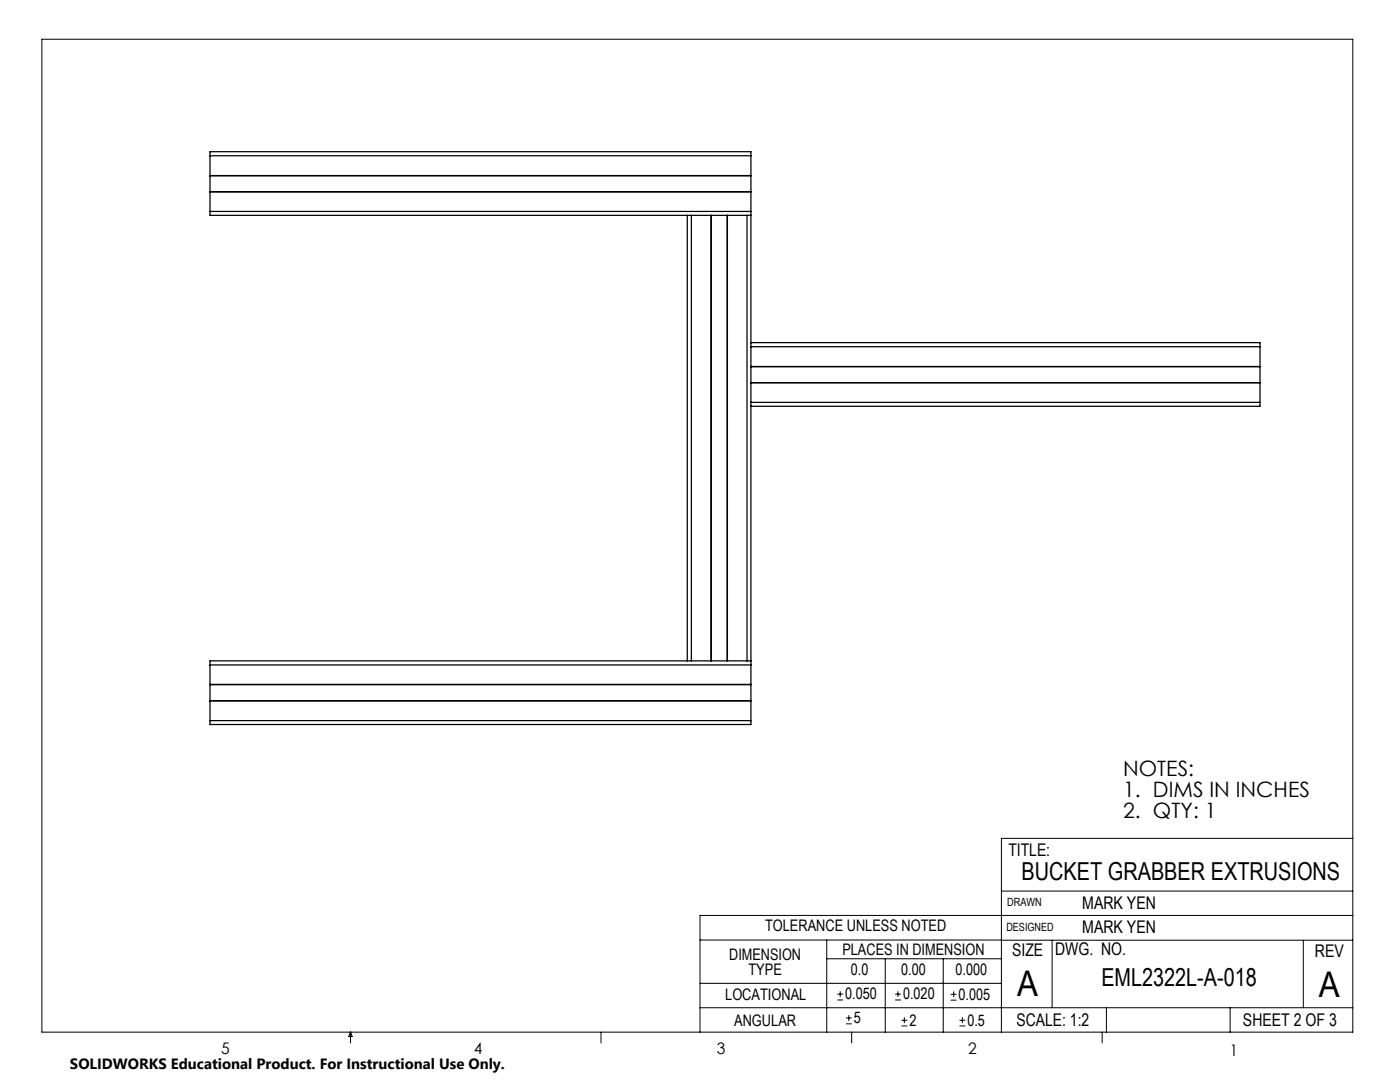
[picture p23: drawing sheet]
<svg xmlns="http://www.w3.org/2000/svg" width="279mm" height="216mm" viewBox="0 0 279 216" stroke-linecap="round" stroke-linejoin="round" font-family="sans-serif">
<defs><g id="words">
<g font-size="7.1">
<text x="203" y="198.7">A</text>
<text x="263.2" y="198.9">A</text>
</g>
<g font-size="4.9">
<text x="203.9" y="175.7">BUCKET GRABBER EXTRUSIONS</text>
<text x="219.8" y="196.7">EML2322L-A-018</text>
</g>
<g font-size="4.2">
<text x="224.2" y="154.8">NOTES:</text>
<text x="224.2" y="158.9">1. DIMS IN INCHES</text>
<text x="224.2" y="163.1">2. QTY: 1</text>
</g>
<g font-size="3.5">
<text x="201.2" y="170.7">TITLE:</text>
<text x="216" y="181.4">MARK YEN</text>
<text x="202" y="190.7">SIZE</text>
<text x="210.6" y="190.6">DWG. NO.</text>
<text x="216" y="186.2">MARK YEN</text>
<text x="262.4" y="190.9">REV</text>
<text x="202.9" y="204.6">SCALE: 1:2</text>
<text x="248.1" y="204.6">SHEET 2 OF 3</text>
</g>
<g font-size="3.2">
<text x="152.7" y="185.7">TOLERANCE UNLESS NOTED</text>
<text x="145.5" y="191.5">DIMENSION</text>
<text x="168.1" y="190.5">PLACES IN DIMENSION</text>
<text x="149.4" y="194.6">TYPE</text>
<text x="169.8" y="194.6">0.0</text>
<text x="179.8" y="194.6">0.00</text>
<text x="190.7" y="194.6">0.000</text>
<text x="144.7" y="199.6">LOCATIONAL</text>
<text x="168.7" y="199.4">0.050</text>
<text x="180.2" y="199.4">0.020</text>
<text x="191.3" y="199.5">0.005</text>
<text x="146.5" y="204.6">ANGULAR</text>
<text x="170.4" y="204.2">5</text>
<text x="181.5" y="204.6">2</text>
<text x="193.1" y="204.6">0.5</text>
<text x="44.2" y="210.4">5</text>
<text x="94.6" y="210.3">4</text>
<text x="143.1" y="210.4">3</text>
<text x="193.2" y="210.3">2</text>
<text x="245.4" y="210.6">1</text>
</g>
<text font-size="3" x="14" y="213.3">SOLIDWORKS Educational Product. For Instructional Use Only.</text>
<g font-size="2.3">
<text x="200.8" y="185.7">DESIGNED</text>
<text x="201" y="180.9">DRAWN</text>
</g>
</g></defs>
<g fill="none" stroke="#000" stroke-width=".2">
<path d="M8.4 7.8h261.6v198.2h-261.6zM199.8 177.8h70.2M270 167.3h-70.2v38.7M139.7 187.6h60.2M139.7 196.2h60.1M165 187.6v18.4M165 191.3h34.8M167.1 199.5h1.1M167.1 198.4h1.1M167.7 197.8v1.1M176.7 191.3v14.7M178.6 199.5h1.2"/>
<path d="M178.6 198.4h1.2M179.2 197.8v1.1M188.2 191.3v14.7M189.7 199.6h1.2M189.7 198.4h1.2M190.3 197.8v1.2M199.8 187.6h70.2M210 187.6v13.5M260.1 187.6v13.5M270 182.7h-130.3v23.3M70 206v2.1M70 206l.3 .8h-.7z"/>
<path d="M119.9 206v2.1M139.7 201.1h130.3M168.8 204.3h1.2M168.8 203.1h1.2M169.4 202.6v1.1M170 206v2.1M179.9 204.7h1.2M179.9 203.6h1.2M180.5 203v1.2M191.5 204.7h1.2M191.5 203.6h1.2M192.1 203v1.2"/>
<path d="M220 206v2.1M220.8 201.1v4.9M245.5 201.1v4.9"/>
</g>
<g fill="none" stroke="#000" stroke-width=".25">
<path d="M41.9 31.1v-.8h108v.8M41.9 31.1h108M41.9 35h108M41.9 31.1v11.1M41.9 38.3h108M41.9 35.1h108M41.9 38.2h108M149.9 31.1v11.1M41.9 42.2v.8h95.3M41.9 42.2h108M137.2 43h.8M137.2 43v88.9"/>
<path d="M138 43h11.1M138 43v88.9M141.9 43v88.9M145.1 43v88.9M145.2 43v88.9M149.1 43h.8M149.1 43v88.9M149.9 42.2v.8M149.9 43v25.4M149.9 68.4h101.6v.8M149.9 68.4v.8M149.9 69.2v11.1"/>
<path d="M149.9 76.4h101.6M149.9 69.2h101.6M149.9 73.1h101.6M149.9 76.3h101.6M251.5 69.2v11.1M149.9 80.3v.8M149.9 80.3h101.6M149.9 81.1v50.8M251.5 80.3v.8h-101.6M41.9 132.7v11.1M41.9 132.7h108M41.9 136.6h108"/>
<path d="M41.9 139.8h108M137.2 131.9h-95.3v.8M137.2 131.9h.8M138 131.9h11.1M149.1 131.9h.8M149.9 131.9v.8M149.9 132.7v11.1M41.9 143.8v.8h108v-.8M41.9 143.8h108"/>
</g>
<use href="#words"/>
</svg>
